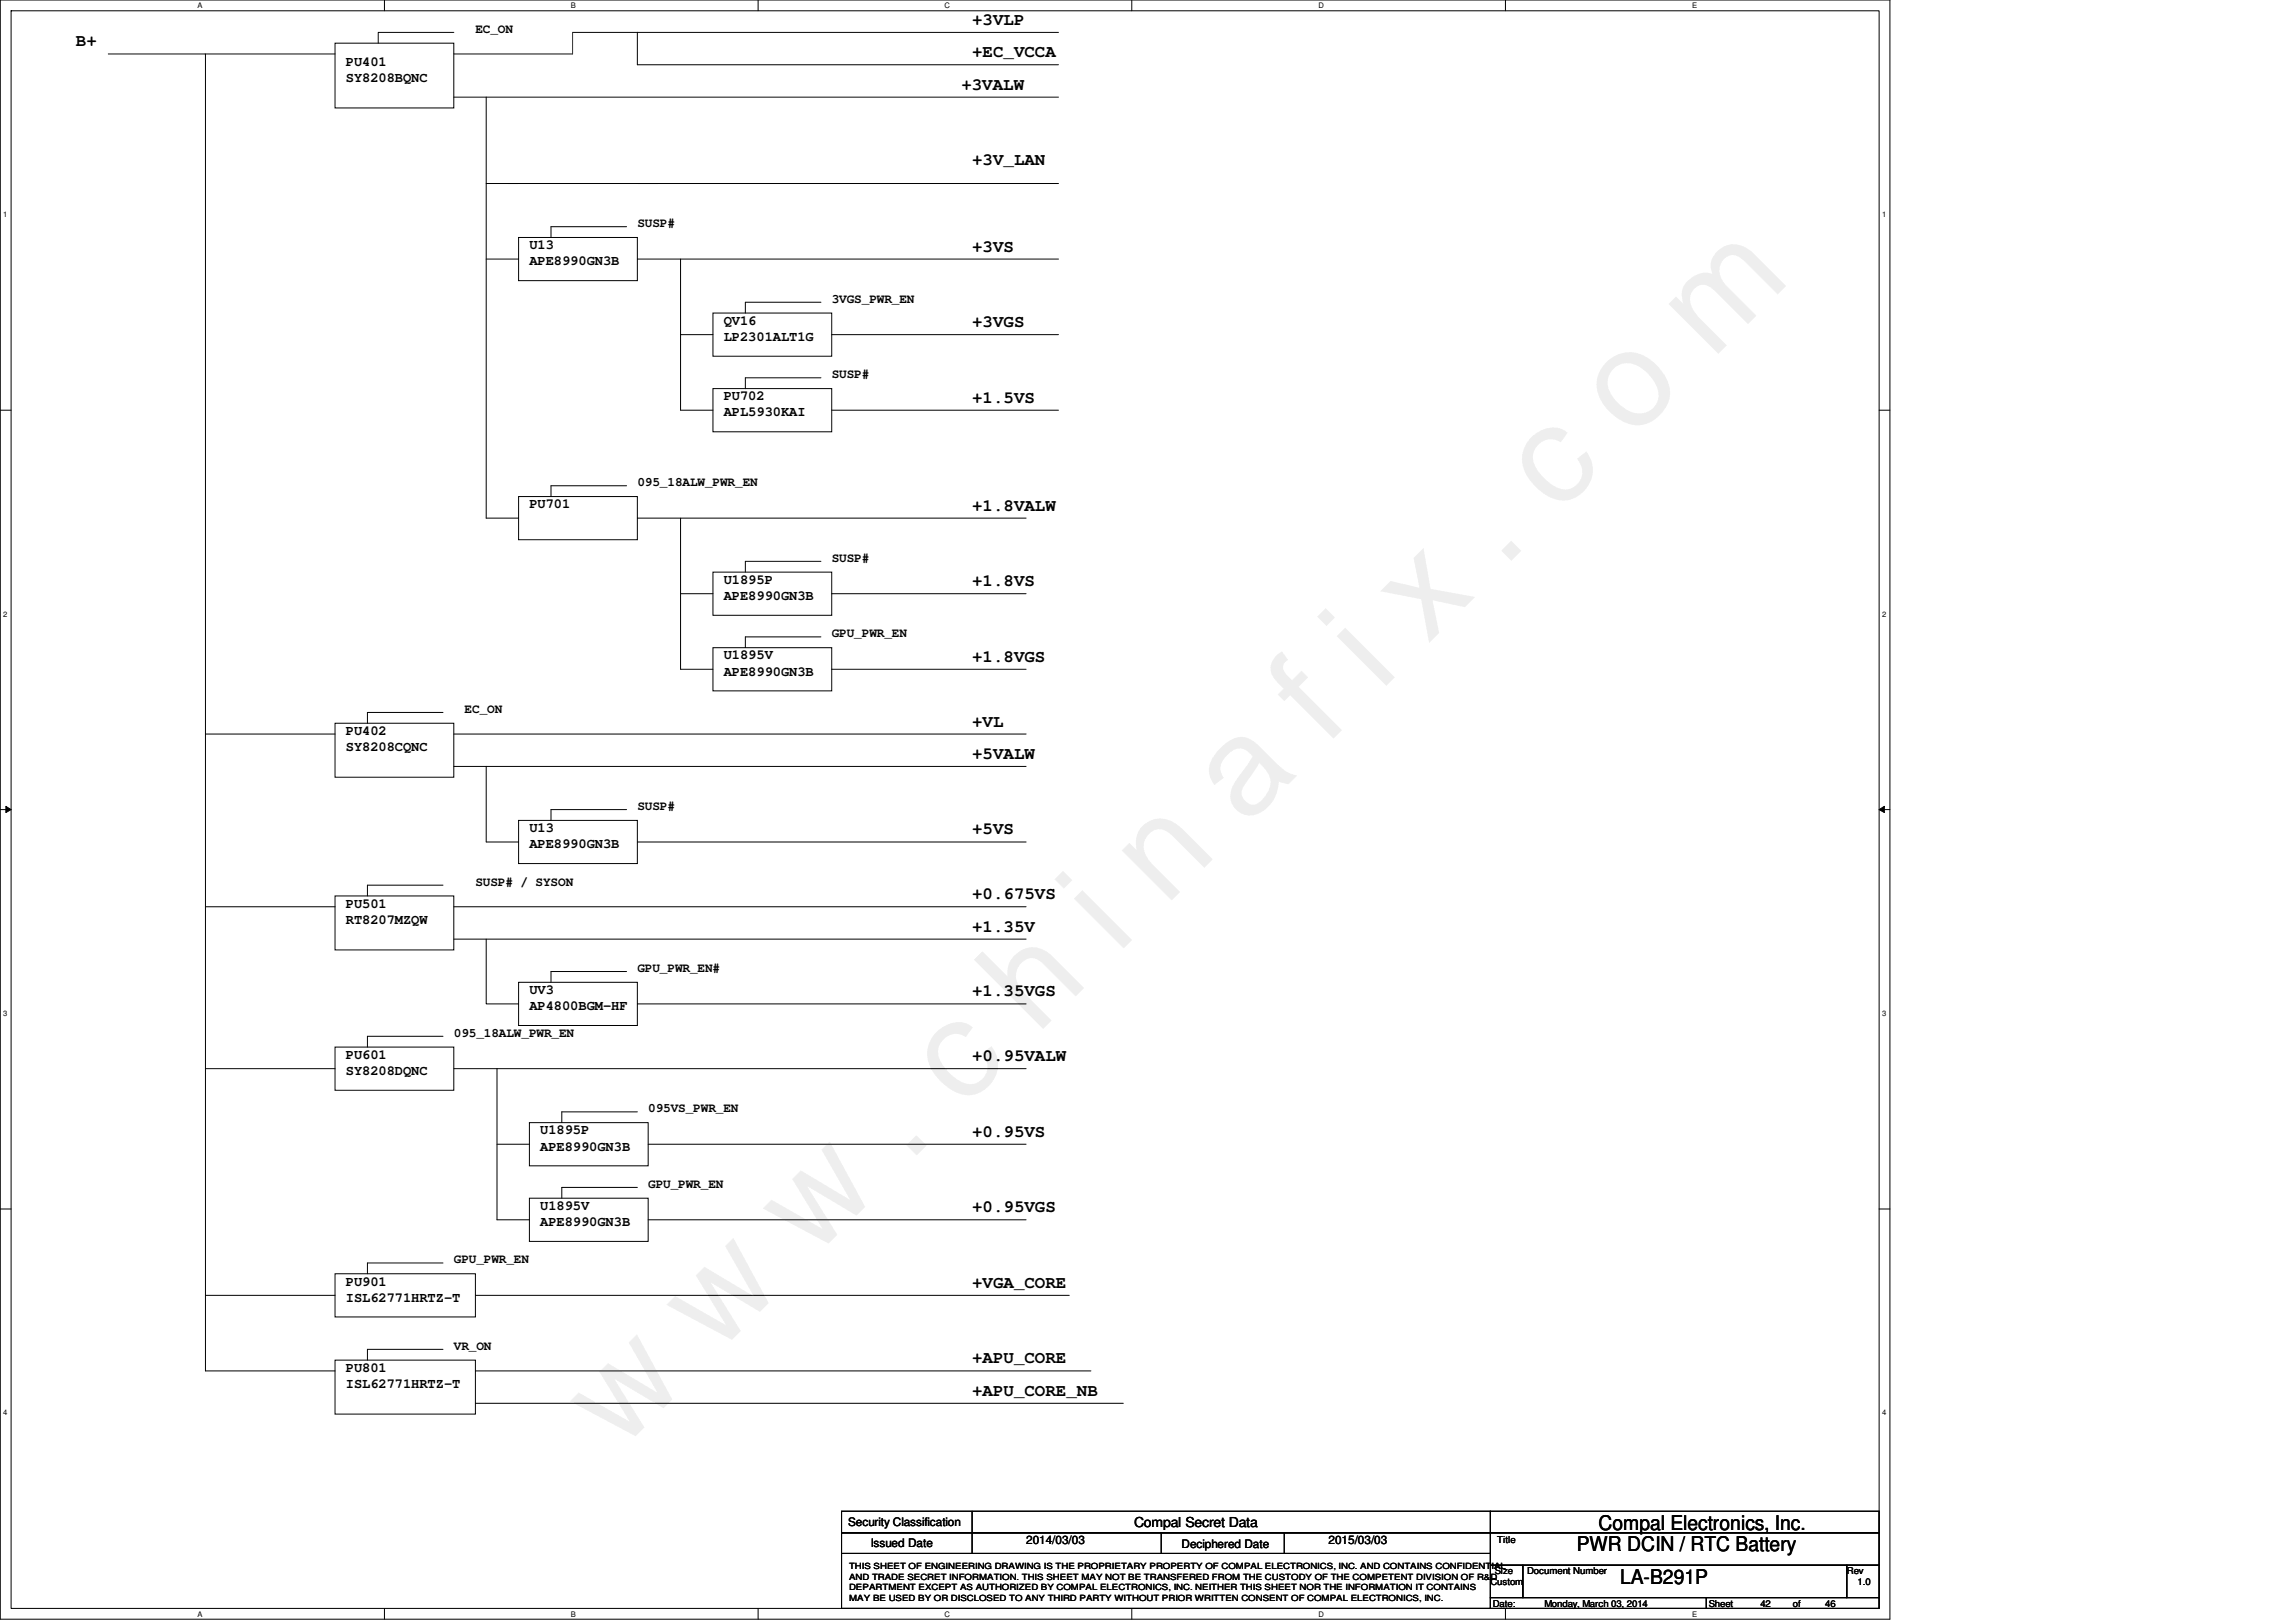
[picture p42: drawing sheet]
<svg xmlns="http://www.w3.org/2000/svg" width="297mm" height="210mm" viewBox="0 0 297 210" stroke-linecap="round" stroke-linejoin="round" font-family="sans-serif">
<defs><g id="words">
<text font-size="17.6" x="80.1" y="188" transform="rotate(-45 80.1 188)">w w w . c h i n a f i x . c o m</text>
<g font-size="2.6">
<text x="206.8" y="198">Compal Electronics, Inc.</text>
<text x="204" y="200.7">PWR DCIN / RTC Battery</text>
<text x="209.6" y="204.9">LA-B291P</text>
</g>
<g font-size="2.2">
<text x="125.8" y="3.2">+3VLP</text>
<text x="9.8" y="6">B+</text>
<text x="124.4" y="11.6">+3VALW</text>
<text x="125.8" y="7.4">+EC_VCCA</text>
<text x="125.8" y="21.4">+3V_LAN</text>
<text x="125.8" y="32.6">+3VS</text>
<text x="125.8" y="42.3">+3VGS</text>
<text x="125.8" y="52.1">+1.5VS</text>
<text x="125.8" y="66.1">+1.8VALW</text>
<text x="125.8" y="75.9">+1.8VS</text>
<text x="125.8" y="85.6">+1.8VGS</text>
<text x="125.8" y="94">+VL</text>
<text x="125.8" y="98.2">+5VALW</text>
<text x="125.8" y="108">+5VS</text>
<text x="125.8" y="116.4">+0.675VS</text>
<text x="125.8" y="120.6">+1.35V</text>
<text x="125.8" y="128.9">+1.35VGS</text>
<text x="125.8" y="137.3">+0.95VALW</text>
<text x="125.8" y="147.1">+0.95VS</text>
<text x="125.8" y="156.9">+0.95VGS</text>
<text x="125.8" y="166.7">+VGA_CORE</text>
<text x="125.8" y="176.4">+APU_CORE</text>
<text x="125.8" y="180.6">+APU_CORE_NB</text>
</g>
<g font-size="1.8">
<text x="44.7" y="8.5">PU401</text>
<text x="44.7" y="10.6">SY8208BQNC</text>
<text x="68.5" y="32.3">U13</text>
<text x="68.5" y="34.3">APE8990GN3B</text>
<text x="93.6" y="42">QV16</text>
<text x="93.6" y="44.1">LP2301ALT1G</text>
<text x="93.6" y="51.8">PU702</text>
<text x="93.6" y="53.9">APL5930KAI</text>
<text x="68.5" y="65.8">PU701</text>
<text x="93.6" y="75.6">U1895P</text>
<text x="93.6" y="77.6">APE8990GN3B</text>
<text x="93.6" y="85.3">U1895V</text>
<text x="93.6" y="87.4">APE8990GN3B</text>
<text x="44.7" y="95.1">PU402</text>
<text x="44.7" y="97.2">SY8208CQNC</text>
<text x="68.5" y="107.7">U13</text>
<text x="68.5" y="109.8">APE8990GN3B</text>
<text x="44.7" y="117.5">PU501</text>
<text x="44.7" y="119.5">RT8207MZQW</text>
<text x="68.5" y="128.7">UV3</text>
<text x="68.5" y="130.7">AP4800BGM-HF</text>
<text x="44.7" y="137">PU601</text>
<text x="44.7" y="139.1">SY8208DQNC</text>
<text x="69.9" y="146.8">U1895P</text>
<text x="69.9" y="148.9">APE8990GN3B</text>
<text x="69.9" y="156.6">U1895V</text>
<text x="69.9" y="158.7">APE8990GN3B</text>
<text x="44.7" y="166.4">PU901</text>
<text x="44.7" y="168.4">ISL62771HRTZ-T</text>
<text x="44.7" y="177.5">PU801</text>
<text x="44.7" y="179.6">ISL62771HRTZ-T</text>
<text x="146.7" y="197.6">Compal Secret Data</text>
</g>
<g font-size="1.7">
<text x="61.5" y="4.2">EC_ON</text>
<text x="82.5" y="29.4">SUSP#</text>
<text x="107.6" y="39.2">3VGS_PWR_EN</text>
<text x="107.6" y="48.9">SUSP#</text>
<text x="82.5" y="62.9">095_18ALW_PWR_EN</text>
<text x="107.6" y="72.7">SUSP#</text>
<text x="107.6" y="82.5">GPU_PWR_EN</text>
<text x="60.1" y="92.2">EC_ON</text>
<text x="82.5" y="104.8">SUSP#</text>
<text x="61.5" y="114.6">SUSP# / SYSON</text>
<text x="82.5" y="125.8">GPU_PWR_EN#</text>
<text x="58.7" y="134.2">095_18ALW_PWR_EN</text>
<text x="83.9" y="143.9">095VS_PWR_EN</text>
<text x="83.9" y="153.7">GPU_PWR_EN</text>
<text x="58.7" y="163.5">GPU_PWR_EN</text>
<text x="58.7" y="174.7">VR_ON</text>
</g>
<g font-size="1.5">
<text x="109.7" y="197.5">Security Classification</text>
<text x="112.6" y="200.2">Issued Date</text>
<text x="132.8" y="199.8">2014/03/03</text>
<text x="152.9" y="200.3">Deciphered Date</text>
<text x="171.9" y="199.8">2015/03/03</text>
</g>
<g font-size="1.2">
<text x="193.4" y="203.7">Size</text>
<text x="193.7" y="199.6">Title</text>
<text x="197.6" y="203.7">Document Number</text>
<text x="238.9" y="203.7">Rev</text>
<text x="192.8" y="205.1">Custom</text>
<text x="193.1" y="207.9">Date:</text>
<text x="199.8" y="207.9">Monday, March 03, 2014</text>
<text x="221.1" y="207.9">Sheet</text>
<text x="227.7" y="207.9">42</text>
<text x="231.9" y="207.9">of</text>
<text x="236.1" y="207.9">46</text>
<text x="240.3" y="205.1">1.0</text>
</g>
<g font-size="1.1">
<text x="109.9" y="203.1">THIS SHEET OF ENGINEERING DRAWING IS THE PROPRIETARY PROPERTY OF COMPAL ELECTRONICS, INC. AND CONTAINS CONFIDENTIAL</text>
<text x="109.9" y="204.4">AND TRADE SECRET INFORMATION. THIS SHEET MAY NOT BE TRANSFERED FROM THE CUSTODY OF THE COMPETENT DIVISION OF R&amp;D</text>
<text x="109.9" y="205.8">DEPARTMENT EXCEPT AS AUTHORIZED BY COMPAL ELECTRONICS, INC. NEITHER THIS SHEET NOR THE INFORMATION IT CONTAINS</text>
<text x="109.9" y="207.1">MAY BE USED BY OR DISCLOSED TO ANY THIRD PARTY WITHOUT PRIOR WRITTEN CONSENT OF COMPAL ELECTRONICS, INC.</text>
</g>
<g font-size="1">
<text x="25.6" y="1.1">A</text>
<text x="73.9" y="1.1">B</text>
<text x="122.2" y="1.1">C</text>
<text x="170.6" y="1.1">D</text>
<text x="218.9" y="1.1">E</text>
<text x=".4" y="28.1">1</text>
<text x="243.5" y="28.1">1</text>
<text x=".4" y="79.8">2</text>
<text x="243.5" y="79.8">2</text>
<text x=".4" y="131.5">3</text>
<text x="243.5" y="131.5">3</text>
<text x=".4" y="183.2">4</text>
<text x="243.5" y="183.2">4</text>
<text x="25.6" y="209.2">A</text>
<text x="73.9" y="209.2">B</text>
<text x="122.2" y="209.2">C</text>
<text x="170.6" y="209.2">D</text>
<text x="218.9" y="209.2">E</text>
</g>
</g></defs>
<path d="M0 0h244.5v209.5h-244.5zM1.4 1.4h241.7v206.7h-241.7z" fill="none" stroke="#000" stroke-width=".13"/>
<g fill="#fff">
<path d="M25.6 .2h.6v1.1h-.6z"/>
<path d="M25.6 208.3h.6v1.1h-.6z"/>
</g>
<path d="M49.7 0v1.4M49.7 208.1v1.4" fill="none" stroke="#000" stroke-width=".13"/>
<g fill="#fff">
<path d="M73.9 .2h.6v1.1h-.6z"/>
<path d="M73.9 208.3h.6v1.1h-.6z"/>
</g>
<path d="M98.1 0v1.4M98.1 208.1v1.4" fill="none" stroke="#000" stroke-width=".13"/>
<g fill="#fff">
<path d="M122.2 .2h.7v1.1h-.7z"/>
<path d="M122.2 208.3h.7v1.1h-.7z"/>
</g>
<path d="M146.4 0v1.4M146.4 208.1v1.4" fill="none" stroke="#000" stroke-width=".13"/>
<g fill="#fff">
<path d="M170.6 .2h.7v1.1h-.7z"/>
<path d="M170.6 208.3h.7v1.1h-.7z"/>
</g>
<path d="M194.8 0v1.4M194.8 208.1v1.4" fill="none" stroke="#000" stroke-width=".13"/>
<g fill="#fff">
<path d="M218.9 .2h.6v1.1h-.6z"/>
<path d="M218.9 208.3h.6v1.1h-.6z"/>
<path d="M.4 27.2h.6v1.1h-.6z"/>
<path d="M243.5 27.2h.5v1.1h-.5z"/>
<path d="M.4 78.9h.6v1.1h-.6z"/>
<path d="M243.5 78.9h.5v1.1h-.5z"/>
</g>
<path d="M0 53.1h1.4M243.1 53.1h1.4" fill="none" stroke="#000" stroke-width=".13"/>
<g fill="#fff">
<path d="M.4 130.6h.6v1.1h-.6z"/>
<path d="M243.5 130.6h.5v1.1h-.5z"/>
</g>
<path d="M0 104.8h1.4M.8 104.3l.6 .5-.6 .4zM243.1 104.8l.7-.5v.9zM243.1 104.8h1.4" fill="none" stroke="#000" stroke-width=".13"/>
<path d="M.8 104.3l.6 .5-.6 .4zM243.1 104.8l.7-.5v.9z" fill="#000"/>
<g fill="#fff">
<path d="M.4 182.3h.6v1.1h-.6z"/>
<path d="M243.5 182.3h.5v1.1h-.5z"/>
</g>
<g fill="none" stroke="#000" stroke-width=".13">
<path d="M14 7h29.3M26.6 7v170.4h16.7M43.3 5.6h15.4v8.4h-15.4zM58.7 4.2h-9.8v1.4M58.7 7h15.4M58.7 12.6h78.2M62.9 12.6v54.5h4.2M74.1 4.2h62.8M82.5 4.2v4.2h54.4M62.9 23.7h4.2M62.9 33.5h4.2M65.7 23.7h19.6"/>
<path d="M67.1 30.7h15.4v5.6h-15.4zM82.5 23.7h54.4M82.5 33.5h54.4M107.6 43.3h29.3M107.6 53.1h29.3M67.1 64.3h15.4v5.5h-15.4zM82.5 67.1h50.2M26.6 95h16.7M43.3 93.6h15.4v7h-15.4zM57.3 92.2h-9.8v1.4M58.7 95h74M58.7 99.2h74"/>
<path d="M62.9 99.2v9.8h4.2M26.6 117.3h16.7M43.3 115.9h15.4v7h-15.4zM57.3 114.5h-9.8v1.4M58.7 117.3h74M67.1 106.2h15.4v5.6h-15.4zM82.5 109h50.2M26.6 138.3h16.7M43.3 135.5h15.4v5.6h-15.4zM57.3 134.1h-9.8v1.4M58.7 121.5h74M58.7 138.3h74"/>
<path d="M62.9 121.5v8.4h4.2M64.3 138.3v19.6h4.2M67.1 127.1h15.4v5.6h-15.4zM82.5 129.9h50.2M0 156.5h1.4M64.3 148.1h4.2M83.9 148.1h48.8M83.9 157.9h48.8M243.1 156.5h1.4M26.6 167.6h16.7M43.3 164.8h18.2v5.6h-18.2zM43.3 176h18.2v7h-18.2z"/>
<path d="M57.3 163.4h-9.8v1.4M57.3 174.6h-9.8v1.4M61.5 167.6h76.8M61.5 177.4h79.6M61.5 181.6h83.8M108.9 195.6h83.9v2.8h-83.9zM108.9 198.4h83.9v2.6h-83.9zM125.8 195.6v5.4M150.2 198.4v2.6M166.1 198.4v2.6M192.8 195.6h50.3v2.8h-50.3zM192.8 198.4h50.3v4.2h-50.3z"/>
<path d="M108.9 201h83.9v7.1h-83.9zM192.8 202.6h4.2v4.1h-4.2zM192.8 206.7h28v1.4h-28zM197 202.6h41.9v4.1h-41.9zM220.8 206.7h22.3v1.4h-22.3zM238.9 202.6h4.2v4.1h-4.2z"/>
</g>
<path d="M74.1 4.2v2.8" fill="none" stroke="#800040" stroke-width=".13"/>
<use href="#words"/>
</svg>
